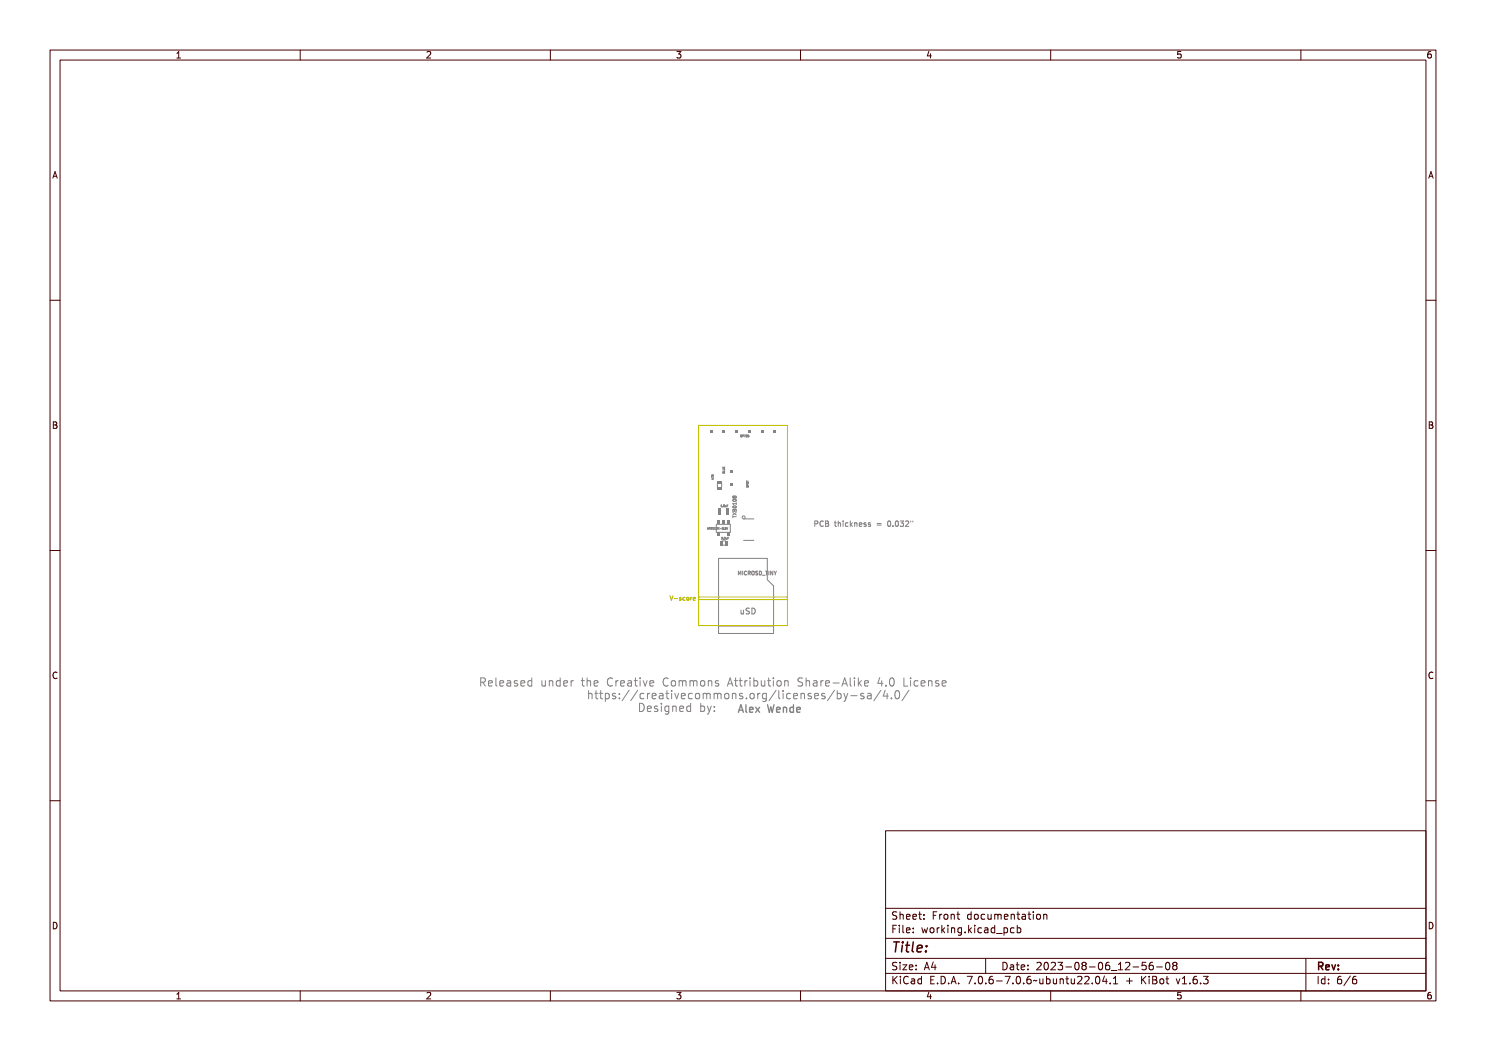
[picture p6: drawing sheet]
<svg xmlns="http://www.w3.org/2000/svg" width="297mm" height="210mm" viewBox="0 0 297 210" stroke-linecap="round" stroke-linejoin="round" font-family="sans-serif">
<defs><g id="words">
<text font-size="2.7" fill="#480000" x="178" y="190.3">Title:</text>
<g font-size="2.2" fill="#848484">
<text x="95.6" y="137.3">Released under the Creative Commons Attribution Share-Alike 4.0 License</text>
<text x="115.9" y="139.8">https://creativecommons.org/licenses/by-sa/4.0/</text>
<text x="127.3" y="142.4">Designed by:</text>
</g>
<text font-size="2" fill="#848484" x="147.3" y="142.5">Alex Wende</text>
<g font-size="2" fill="#480000">
<text x="178" y="183.7">Sheet: Front documentation</text>
<text x="178" y="186.5">File: working.kicad_pcb</text>
<text x="178" y="193.9">Size: A4</text>
<text x="178" y="196.6">KiCad E.D.A. 7.0.6-7.0.6~ubuntu22.04.1 + KiBot v1.6.3</text>
<text x="200" y="193.9">Date: 2023-08-06_12-56-08</text>
<text x="263" y="196.6">Id: 6/6</text>
<text x="263" y="193.9">Rev:</text>
</g>
<g font-size="1.7" fill="#480000">
<text x="35" y="11.7">1</text>
<text x="85" y="11.7">2</text>
<text x="135" y="11.7">3</text>
<text x="185" y="11.7">4</text>
<text x="235" y="11.7">5</text>
<text x="285" y="11.7">6</text>
<text x="10.5" y="35.7">A</text>
<text x="285.5" y="35.7">A</text>
<text x="10.5" y="85.6">B</text>
<text x="285.5" y="85.6">B</text>
<text x="10.5" y="135.7">C</text>
<text x="285.5" y="135.7">C</text>
<text x="10.5" y="185.6">D</text>
<text x="285.5" y="185.6">D</text>
<text x="35" y="199.7">1</text>
<text x="85" y="199.7">2</text>
<text x="135" y="199.7">3</text>
<text x="185" y="199.7">4</text>
<text x="235" y="199.7">5</text>
<text x="285" y="199.7">6</text>
</g>
<text font-size="1.6" fill="#848484" x="147.8" y="122.8">uSD</text>
<text font-size="1.4" fill="#848484" x="162.5" y="105.3">PCB thickness = 0.032&quot;</text>
<text font-size="1.2" fill="#c2c200" x="134.4" y="120">V-score</text>
<text font-size="1" fill="#848484" x="147.4" y="115">MICROSD_TINY</text>
<g font-size=".5" fill="#848484">
<text x="148.3" y="87.3">GP735</text>
<text x="144.1" y="101.3">1.0uF</text>
<text x="141.9" y="105.8">AP2112K-3.3V</text>
<text x="144.2" y="107.7">2.2uF</text>
</g>
</g></defs>
<g fill="none" stroke="#848484" stroke-width=".2">
<path d="M142.3 95v.1M142.3 95.1h.1M142.3 94.9v.1M142.3 95.1h.2M142.3 95.7h.4l-.2 .2zM142.3 95.4l.4 .1-.4-.1v.2zM142.3 95.1l.3 .1zM142.3 95.7l.2 .2zM142.4 95.7h.2M142.5 95.6v.2l-.3-.1M142.5 94.9h-.2M142.5 94.9h.1"/>
<path d="M142.6 94.9v.2M142.6 95.1h-.1M142.6 95.4l-.4-.2v.3M144.5 93.3v.2h.3v-.2M144.5 93.7h.3M144.5 94.3h.3l.1-.2v.2zM144.5 93.8h.3l.1 .2h-.4l.3-.1zM144.5 93.5l.1 .2 .1-.2 .1 .2 .1-.2v.2h-.4zM144.5 94.3v.2h.3v-.2l-.2 .1M144.5 94.3h.1M144.5 94.4h.3l.1 .2h-.4zM144.6 94.3v.1"/>
<path d="M144.6 94.5l.1 .1zM144.6 94.4h.1M144.6 93.3v.2M144.6 94.4v.1M144.7 94.4l.1 .2zM144.8 93.8l-.3 .1M144.8 93.7h.1M144.8 93.7v.1M144.8 93.8h.1M144.8 94v.2h-.3M146.5 99.8a.33 .33 0 0 1 .4-.1 .33 .33 0 0 1 .2 .4 .33 .33 0 0 1-.4 .1 .33 .33 0 0 1-.2-.3zM146.6 99.8l.3 .1a.19 .19 0 0 1 .3-.1 .19 .19 0 0 1 0 .3 .19 .19 0 0 1-.3 0 .19 .19 0 0 1-.3 0 .19 .19 0 0 1 0-.3z"/>
<path d="M146.8 99.3l-.2-.2-.1 .2 .1 .2 .2-.1M146.8 99.3l.1-.2 .3 .2-.2 .2-.2-.1M146.8 99.3v.1M148.1 86.9l-.1 .2 .1 .2M148.3 87l.2-.1-.2 .2 .2 .1v-.1v.2l-.2-.1zM148.6 86.9l.2 .1-.1 .3zM148.7 87l.1 .1zM148.9 86.9h.2l-.1 .4 .1-.3zM149.2 86.9l.2 .1v.3h-.2l.2-.1zM149.2 96.1v.2M149.2 96.2h.4M149.2 97.2l.3-.1 .1 .2h-.4z"/>
<path d="M149.2 96.4a.2 .2 0 0 1 .3 0 .2 .2 0 0 1 .1 .2h-.4zM149.2 96.8v.2h.4M149.3 96.8h-.1M149.3 96.8h.1M149.3 96.3l.3 .1-.3 .1zM149.3 96.9l.3 .2h-.3zM149.3 97.1v.1M149.3 96.4h.1M149.3 97.2h.3v.2h-.3zM149.3 96.6h.3v.2h-.3zM149.3 96.9l.2 .1zM149.4 97.3l.2 .1h-.3z"/>
<path d="M149.4 96.7l.2 .1h-.3zM149.4 96.8h.1M149.4 96.8v.2M149.5 86.9h.2l-.1 .1a.16 .16 0 0 1 .1 .2 .16 .16 0 0 1-.2 .1l.2-.1zM141.4 105.8l.1-.4 .1 .4M141.4 105.7h.2M141.7 105.6h.2M141.9 105.4h-.2v.4M142 105.4l.2 .4h-.3zM142.1 105.4l-.1 .2zM142.3 105.4l.2 .1-.2 .3zM142.3 105.4l.1 .2z"/>
<path d="M142.6 105.4a.16 .16 0 0 1 .2 .1 .16 .16 0 0 1-.2 .2l.2 .1h-.2l.1-.3zM142.9 105.4h.1l.1 .4h-.2zM143.2 105.4h.1l.1 .4h-.2zM143.5 105.4a.16 .16 0 0 1 .2 .1 .16 .16 0 0 1-.2 .2l.2 .1h-.2l.1-.3zM143.7 105.4l.1 .2 .2-.2-.1 .1 .1 .3-.2-.2-.1 .2zM144.1 105.6h.1zM144.1 100.9h.2v.4h-.2zM144.2 107.4a.16 .16 0 0 1 .3 .1 .16 .16 0 0 1-.2 .2h.2h-.3l.2-.2zM144.3 108.9h.7M144.3 108.1h.7M144.4 105.4h.2l-.1 .4-.2-.1h.2zM144.5 101.2h.1"/>
<path d="M144.6 107.7h.1M144.7 105.7h.1M144.8 100.9v.3zM144.8 107.4a.16 .16 0 0 1 .3 .1 .16 .16 0 0 1-.2 .2h.2h-.3l.2-.2zM145 105.4h.2l-.1 .4-.1-.1h.1zM145 101l.1 .2 .1-.2v.3l-.2-.1zM145.2 107.5l.1 .2 .1-.2v.2h-.2zM145.2 105.4l.2 .3 .1-.3-.1 .4zM145.3 100.9h.2h-.1l.1 .1-.1 .3zM145.5 107.4h.2h-.2l.2 .1-.2 .2zM146.5 103v.4M146.5 103.2h.7"/>
<path d="M146.5 102.4l.7 .5M146.5 101.2a.36 .36 0 0 1 .4-.1 .36 .36 0 0 1 .2 .3 .33 .33 0 0 1-.4 .1 .33 .33 0 0 1-.2-.3zM146.5 101.8l.3 .1 .3-.1 .1 .3h-.7zM146.6 103v.3h.6h-.6v.3zM146.6 102.5l.3 .2 .3-.2-.2 .2 .2 .3-.3-.2-.3 .2 .2-.3zM146.6 101h.6v-.1v.3v-.1h-.5l-.1 .2zM146.6 102l.3 .1a.19 .19 0 0 1 .2-.1 .19 .19 0 0 1 .1 .2v.2h-.6zM146.6 101.5h.6a.3 .3 0 0 1-.3 .4 .3 .3 0 0 1-.3-.4zM146.6 100.4h.6a.3 .3 0 0 1-.3 .3 .3 .3 0 0 1-.3-.3zM146.6 101.6a.25 .25 0 0 1 .3-.1 .25 .25 0 0 1 .2 .2h-.4zM146.6 100.5a.25 .25 0 0 1 .3-.1 .25 .25 0 0 1 .2 .2h-.4zM146.7 102.1h.1v.2h-.2z"/>
<path d="M146.8 101.9v.2M147 102.1h.1l.1 .2h-.3zM147.1 101.2h.1M147.2 102.4l-.7 .5M147.2 100.4v.4M147.2 100.6h-.7l.2 .2M147.4 114.2h.1l.2 .4 .1-.4h.1v.8l-.1-.7-.1 .4-.2-.4-.1 .7zM148.1 114.2h.4l-.2 .1v.6l.2 .1h-.4l.1-.1v-.6zM148.6 103.7h2.1M148.6 108h2.1M148.7 114.3l.3-.1 .1 .2a.26 .26 0 0 0-.4 .2 .26 .26 0 0 0 .4 .2v.1a.36 .36 0 0 1-.5-.1 .36 .36 0 0 1 .1-.5zM149.2 114.2h.2a.2 .2 0 0 1 .3 .2 .2 .2 0 0 1-.2 .2l.3 .4-.4-.3-.2 .3z"/>
<path d="M149.3 114.3l.2 .1v.2h-.2zM149.9 114.3a.33 .33 0 0 1 .4 .3 .33 .33 0 0 1-.4 .3zM150 114.3a.26 .26 0 0 1 .2 .3 .26 .26 0 0 1-.3 .2zM150.5 114.3h.3l-.3 .2a.28 .28 0 0 1 .4 .3 .28 .28 0 0 1-.5 .1v-.1l.4 .1-.1-.2a.23 .23 0 0 1-.2-.1 .23 .23 0 0 1 0-.3zM151 114.2a.38 .38 0 0 1 .5 .4 .38 .38 0 0 1-.5 .4zM151.1 114.3a.28 .28 0 0 1 .3 .3 .28 .28 0 0 1-.3 .3zM151.6 115.2h.6zM152.2 114.2h.5l-.2 .1v.7l-.1-.7zM152.9 114.2h.4l-.2 .1v.6l.2 .1h-.4l.1-.1v-.6zM153.4 114.2h.1l.3 .6 .1-.6v.8h-.1l-.3-.6-.1 .6zM154 114.2l.3 .4 .2-.4-.2 .4v.4zM154.7 114.1l.2 .4"/>
<path d="M154.9 114.5v.4M155.2 114.1l-.3 .4M162.6 104.3h.3a.34 .34 0 0 1 .4 .4 .34 .34 0 0 1-.5 .2v.4h-.2zM162.8 104.4h.1a.2 .2 0 0 1 .2 .2 .2 .2 0 0 1-.2 .2h-.1zM163.5 104.4l.4-.1 .2 .2a.37 .37 0 0 0-.5 .3 .37 .37 0 0 0 .5 .3v.2a.49 .49 0 0 1-.6-.1 .49 .49 0 0 1 0-.6zM164.3 104.3h.6l.1 .3-.2 .2a.29 .29 0 0 1 .2 .3 .29 .29 0 0 1-.4 .2h-.3zM164.5 104.8h.1a.2 .2 0 0 1 .3 .2 .2 .2 0 0 1-.3 .2h-.1zM164.5 104.4h.1a.16 .16 0 0 1 .2 .1 .16 .16 0 0 1-.2 .2h-.1zM166.2 104.3h.2v.2h.3l-.3 .1v.5l.3 .2-.5-.1v-.6h-.2l.2-.1zM166.9 104.2h.2v.5a.26 .26 0 0 1 .3-.2 .26 .26 0 0 1 .1 .3v.5h-.1v-.6l-.2-.1-.1 .7h-.2zM167.8 104.5h.4v.7l.2 .1h-.6l.2-.1v-.6zM168 104.2h.2v.2h-.2z"/>
<path d="M168.8 104.6l.3-.1 .2 .2a.28 .28 0 0 0-.4 0 .28 .28 0 0 0 0 .4 .28 .28 0 0 0 .4 0v.2a.42 .42 0 0 1-.6-.1 .42 .42 0 0 1 .1-.6zM169.6 104.2h.1v.7l.5-.4-.3 .3 .3 .5h-.1l-.3-.4-.1 .4h-.1zM170.4 104.5l.1 .2a.26 .26 0 0 1 .3-.2 .26 .26 0 0 1 .2 .3v.5h-.1v-.6l-.3-.1-.1 .7h-.1zM171.3 104.6l.4-.1 .2 .4-.6 .1a.3 .3 0 0 0 .2 .2 .3 .3 0 0 0 .4 0 .39 .39 0 0 1-.6 0 .39 .39 0 0 1 0-.6zM171.4 104.7l.3-.1 .1 .3h-.5zM172.2 104.6h.5v.1l-.3-.1-.1 .2a.32 .32 0 0 1 .4 .4 .32 .32 0 0 1-.6 .1l.1-.1a.19 .19 0 0 0 .2 0 .19 .19 0 0 0 .1-.2h-.1a.23 .23 0 0 1-.2-.1 .23 .23 0 0 1 0-.3zM173.1 104.6h.4v.1l-.3-.1-.1 .2a.32 .32 0 0 1 .5 .4 .32 .32 0 0 1-.6 .1l.1-.1a.19 .19 0 0 0 .2 0 .19 .19 0 0 0 .1-.2h-.1a.23 .23 0 0 1-.3-.1 .23 .23 0 0 1 .1-.3zM174.6 105h.8v.1h-.8zM174.6 104.7h.8v.1h-.8zM176.5 104.4l.1-.1a.51 .51 0 0 1 .5 .5 .51 .51 0 0 1-.5 .5l-.2-.3zM176.7 104.4a.43 .43 0 0 1 .2 .4 .43 .43 0 0 1-.2 .4l-.1-.4zM177.5 105.1h.2v.2h-.2z"/>
<path d="M178.2 104.4l.1-.1a.51 .51 0 0 1 .5 .5 .51 .51 0 0 1-.5 .5l-.1-.3zM178.4 104.4a.43 .43 0 0 1 .3 .4 .43 .43 0 0 1-.3 .4l-.1-.4zM179 104.3h.1a.3 .3 0 0 1 .5 0 .3 .3 0 0 1-.1 .5 .33 .33 0 0 1 0 .5 .33 .33 0 0 1-.5-.1h.1a.24 .24 0 0 0 .3 .1 .24 .24 0 0 0 .1-.4 .24 .24 0 0 0-.3-.1l.1-.1a.2 .2 0 0 0 .2-.3 .2 .2 0 0 0-.4 0zM179.9 104.3a.38 .38 0 0 1 .6 .1 .38 .38 0 0 1-.2 .6l-.3 .2h.5v.1h-.6l.3-.5a.26 .26 0 0 0 .1-.4 .26 .26 0 0 0-.4 .1zM180.9 104.3h.1v.4h-.1zM181.1 104.3h.2v.4h-.2zM182 104.1v.2M182.4 104.1v.2M95.7 135.7a.8 .8 0 0 1 1 .3v.3l-.3 .2 .5 .8h-.2l-.3-.5-.2-.2h-.2v.7h-.3zM96 135.9h.2a.28 .28 0 0 1 .3 .3 .28 .28 0 0 1-.3 .3h-.2zM97.2 136.2a.53 .53 0 0 1 .6-.1 .53 .53 0 0 1 .3 .6h-.9a.46 .46 0 0 0 .3 .5 .46 .46 0 0 0 .5-.2v.2a.66 .66 0 0 1-.8-.1 .66 .66 0 0 1 0-.9zM97.4 136.3h.3l.2 .3h-.7z"/>
<path d="M98.4 135.6h.5v1.4l.4 .1v.2l-.5-.1-.1-1.4h-.3zM99.8 136.2a.53 .53 0 0 1 .7-.1 .53 .53 0 0 1 .2 .6h-.8a.46 .46 0 0 0 .3 .5 .46 .46 0 0 0 .5-.2v.2a.66 .66 0 0 1-.9-.1 .66 .66 0 0 1 0-.9zM100 136.3h.3l.2 .3h-.6zM101.1 136.2l.2-.1a.49 .49 0 0 1 .7 .5v.7h-.2v-.2a.42 .42 0 0 1-.6 .2 .42 .42 0 0 1-.2-.5 .42 .42 0 0 1 .5-.3h.3a.38 .38 0 0 0-.3-.3 .38 .38 0 0 0-.4 .2zM101.3 136.8l.5-.1a.34 .34 0 0 1-.2 .4 .34 .34 0 0 1-.4-.1zM102.5 136.2l.5-.1h.2l-.1 .2a.27 .27 0 0 0-.3-.1 .27 .27 0 0 0-.2 .3 .41 .41 0 0 1 .6 .3 .41 .41 0 0 1-.4 .5h-.4v-.2a.33 .33 0 0 0 .4 .1 .33 .33 0 0 0 .2-.3 .46 .46 0 0 1-.5-.2 .46 .46 0 0 1 0-.5zM103.7 136.2a.53 .53 0 0 1 .7-.1 .53 .53 0 0 1 .3 .6h-.9a.46 .46 0 0 0 .3 .5 .46 .46 0 0 0 .5-.2v.2a.66 .66 0 0 1-.9-.1 .66 .66 0 0 1 0-.9zM103.9 136.3h.4l.2 .3h-.7zM105 136.2l.4-.1 .3 .2v-.7h.2v1.7h-.2v-.1a.5 .5 0 0 1-.7 0 .5 .5 0 0 1-.1-.7zM105.2 136.4l.1-.1a.43 .43 0 0 1 .4 .4 .43 .43 0 0 1-.4 .4l-.2-.2zM107.6 136.1h.2v.9l.2 .2 .3-.3v-.8h.2v1.2h-.2v-.2a.38 .38 0 0 1-.5 .2 .38 .38 0 0 1-.2-.5zM108.9 136.1h.2v.2a.39 .39 0 0 1 .5-.2 .39 .39 0 0 1 .2 .5v.7h-.2v-1h-.4l-.1 1h-.2z"/>
<path d="M110.3 136.2l.3-.1 .3 .2v-.7h.2v1.7h-.2v-.1a.5 .5 0 0 1-.6 0 .5 .5 0 0 1-.1-.7zM110.4 136.4l.1-.1a.43 .43 0 0 1 .4 .4 .43 .43 0 0 1-.4 .4l-.1-.2zM111.6 136.2a.53 .53 0 0 1 .7-.1 .53 .53 0 0 1 .2 .6h-.8a.46 .46 0 0 0 .3 .5 .46 .46 0 0 0 .5-.2v.2a.66 .66 0 0 1-.9-.1 .66 .66 0 0 1 0-.9zM111.8 136.3h.4l.1 .3h-.6zM113 136.1h.2v.2a.33 .33 0 0 1 .4-.2 .33 .33 0 0 1 .3 .3 .39 .39 0 0 0-.5-.1 .39 .39 0 0 0-.2 .4v.6h-.2zM115.7 135.8h.2v.3h.5v.2h-.5l.1 .8h.4v.2h-.3a.33 .33 0 0 1-.4-.4v-.6h-.3v-.2h.3zM116.1 138.2h.2v.6a.39 .39 0 0 1 .5-.2 .39 .39 0 0 1 .2 .5v.7h-.2v-.9h-.4l-.1 .9h-.2zM116.8 135.6h.2v.7a.39 .39 0 0 1 .5-.2 .39 .39 0 0 1 .2 .5v.7h-.2v-1h-.4l-.1 1h-.2zM117.7 138.3h.2v.3h.4v.2h-.4v.8l.4 .1v.1h-.2a.33 .33 0 0 1-.4-.4v-.6h-.3v-.2h.3zM118.2 136.2a.53 .53 0 0 1 .6-.1 .53 .53 0 0 1 .3 .6h-.9a.46 .46 0 0 0 .3 .5 .46 .46 0 0 0 .5-.2v.2a.66 .66 0 0 1-.8-.1 .66 .66 0 0 1 0-.9zM118.4 136.3h.3l.2 .3h-.7zM119 138.3h.2v.3h.4v.2h-.4v.8l.4 .1v.1h-.2a.33 .33 0 0 1-.4-.4v-.6h-.3v-.2h.3z"/>
<path d="M120.1 138.6h.2v.2a.5 .5 0 0 1 .6 0 .5 .5 0 0 1 .1 .6 .42 .42 0 0 1-.3 .5 .42 .42 0 0 1-.4-.2v.6h-.2zM120.4 138.8a.43 .43 0 0 1 .4 .4 .43 .43 0 0 1-.4 .5l-.1-.5zM120.8 135.9a.44 .44 0 0 1 .5-.2 .44 .44 0 0 1 .4 .3 .47 .47 0 0 0-.6-.1 .47 .47 0 0 0-.2 .6 .47 .47 0 0 0 .2 .6 .47 .47 0 0 0 .6-.1 .47 .47 0 0 1-.5 .4 .47 .47 0 0 1-.4-.4l-.1-.7zM121.5 138.7l.5-.1 .2 .1-.1 .1a.27 .27 0 0 0-.3 0 .27 .27 0 0 0-.2 .3 .41 .41 0 0 1 .6 .3 .41 .41 0 0 1-.4 .5l-.4-.1v-.2a.33 .33 0 0 0 .4 .1 .33 .33 0 0 0 .2-.3 .46 .46 0 0 1-.5-.2 .46 .46 0 0 1 0-.5zM122.2 136.1h.2v.2a.33 .33 0 0 1 .4-.2 .33 .33 0 0 1 .3 .3 .39 .39 0 0 0-.5-.1 .39 .39 0 0 0-.2 .4v.6h-.2zM123 138.7h.3v.3h-.3zM123 139.5h.3v.3h-.3zM123.4 136.2a.53 .53 0 0 1 .7-.1 .53 .53 0 0 1 .2 .6h-.8a.46 .46 0 0 0 .3 .5 .46 .46 0 0 0 .5-.2v.2a.66 .66 0 0 1-.9-.1 .66 .66 0 0 1 0-.9zM123.6 136.3h.4l.1 .3h-.6zM124.7 136.2l.2-.1a.49 .49 0 0 1 .7 .5v.7h-.2v-.2a.42 .42 0 0 1-.5 .2 .42 .42 0 0 1-.3-.5 .42 .42 0 0 1 .5-.3h.3a.38 .38 0 0 0-.3-.3 .38 .38 0 0 0-.4 .2zM124.7 138.2h.2l-.8 1.8h-.2zM124.9 136.8l.5-.1a.34 .34 0 0 1-.1 .4 .34 .34 0 0 1-.5-.1z"/>
<path d="M126 138.2h.3l-.9 1.8h-.2zM126.2 135.8h.2v.3h.5v.2h-.5v.7l.5 .1v.2h-.3a.33 .33 0 0 1-.4-.4v-.6h-.3v-.2h.3zM126.8 138.8a.42 .42 0 0 1 .4-.2 .42 .42 0 0 1 .3 .3 .43 .43 0 0 0-.6 0 .43 .43 0 0 0 0 .6 .43 .43 0 0 0 .6 .1 .44 .44 0 0 1-.4 .3 .44 .44 0 0 1-.4-.3l-.1-.5zM127.4 136.1h.5v1h.4v.2h-1v-.2h.4v-.8h-.3zM127.7 135.6h.2v.3h-.2zM128.1 138.6h.2v.3a.33 .33 0 0 1 .3-.3 .33 .33 0 0 1 .4 .3 .39 .39 0 0 0-.5-.1 .39 .39 0 0 0-.2 .4v.6h-.2zM128.5 136.1h.2l.4 1 .3-1h.2l-.4 1.2h-.3zM129.3 138.8a.53 .53 0 0 1 .7-.1 .53 .53 0 0 1 .2 .6h-.8a.46 .46 0 0 0 .3 .4 .46 .46 0 0 0 .5-.1v.2a.66 .66 0 0 1-.9-.1 .66 .66 0 0 1 0-.9zM129.5 138.9l.4-.1 .1 .3h-.6zM130 136.2a.53 .53 0 0 1 .7-.1 .53 .53 0 0 1 .2 .6h-.8a.46 .46 0 0 0 .3 .5 .46 .46 0 0 0 .5-.2v.2a.66 .66 0 0 1-.9-.1 .66 .66 0 0 1 0-.9zM130.2 136.3h.3l.2 .3h-.6zM130.6 138.7l.2-.1a.49 .49 0 0 1 .7 .6v.6h-.2v-.1a.42 .42 0 0 1-.6 .2 .42 .42 0 0 1-.2-.5 .42 .42 0 0 1 .5-.3h.3a.38 .38 0 0 0-.3-.4 .38 .38 0 0 0-.4 .2z"/>
<path d="M130.8 139.3l.5-.1a.34 .34 0 0 1-.2 .5 .34 .34 0 0 1-.4-.1zM132.1 138.3h.2v.3h.5v.2h-.5v.8l.5 .1v.1h-.3a.33 .33 0 0 1-.4-.4v-.6h-.3v-.2h.3zM132.7 135.9a.44 .44 0 0 1 .4-.2 .44 .44 0 0 1 .4 .3 .47 .47 0 0 0-.6-.1 .47 .47 0 0 0-.2 .6 .47 .47 0 0 0 .2 .6 .47 .47 0 0 0 .6-.1 .47 .47 0 0 1-.5 .4 .47 .47 0 0 1-.4-.4l-.1-.7zM133.3 138.6h.5v1.1h.3v.1h-.9v-.1h.4v-.9h-.3zM133.6 138.2h.2v.2h-.2zM133.9 136.2a.57 .57 0 0 1 .9 .5 .57 .57 0 0 1-.9 .5l-.1-.5zM134.1 136.4l.1-.1a.43 .43 0 0 1 .4 .4 .43 .43 0 0 1-.4 .4l-.2-.2zM134.4 138.6h.2l.3 1 .4-1h.2l-.4 1.2h-.3zM135.1 136.1l.2 .1 .2-.1 .2 .1 .3-.1 .2 1.2h-.2v-.9l-.1-.2-.2 .2v.9h-.2v-.9l-.1-.2-.1 .2v.9h-.2zM135.9 138.8a.53 .53 0 0 1 .6-.1 .53 .53 0 0 1 .3 .6h-.9a.46 .46 0 0 0 .3 .4 .46 .46 0 0 0 .5-.1v.2a.66 .66 0 0 1-.8-.1 .66 .66 0 0 1 0-.9zM136.1 138.9l.3-.1 .2 .3h-.7zM136.4 136.1l.2 .1 .3-.1 .1 .1 .4-.1 .1 1.2h-.2v-.9l-.1-.2-.2 .2v.9h-.1l-.1-.9-.1-.2-.1 .2v.9h-.2z"/>
<path d="M137.3 138.8a.42 .42 0 0 1 .4-.2 .42 .42 0 0 1 .3 .3 .43 .43 0 0 0-.6 0 .43 .43 0 0 0 0 .6 .43 .43 0 0 0 .6 .1 .44 .44 0 0 1-.4 .3 .44 .44 0 0 1-.4-.3l-.1-.5zM137.9 136.2a.57 .57 0 0 1 .9 .5 .57 .57 0 0 1-.9 .5l-.2-.5zM138 136.4l.1-.1a.43 .43 0 0 1 .5 .4 .43 .43 0 0 1-.5 .4l-.1-.2zM138.5 138.8a.57 .57 0 0 1 .9 .4 .57 .57 0 0 1-.9 .5l-.1-.5zM138.7 138.9v-.1a.43 .43 0 0 1 .5 .4 .43 .43 0 0 1-.5 .5l-.1-.3zM139.1 136.1h.2v.2a.39 .39 0 0 1 .5-.2 .39 .39 0 0 1 .2 .5v.7h-.2v-1h-.4l-.1 1h-.2zM139.7 138.6l.1 .1 .3-.1 .2 .2 .3-.2 .1 1.2h-.1v-.8l-.2-.2-.1 .2v.8h-.2v-.8l-.1-.2-.2 .2v.8h-.1zM140.6 136.2l.5-.1h.2l-.1 .2a.27 .27 0 0 0-.4-.1 .27 .27 0 0 0-.1 .3 .41 .41 0 0 1 .6 .3 .41 .41 0 0 1-.5 .5h-.4v-.2a.33 .33 0 0 0 .4 .1 .33 .33 0 0 0 .3-.3 .46 .46 0 0 1-.5-.2 .46 .46 0 0 1 0-.5zM141 138.6l.1 .1 .3-.1 .2 .2 .3-.2 .2 1.2h-.2v-.8l-.2-.2-.1 .2v.8h-.2v-.8l-.1-.2-.2 .2v.8h-.1zM142.4 138.8a.57 .57 0 0 1 .9 .4 .57 .57 0 0 1-.9 .5l-.1-.5zM142.6 138.9l.1-.1a.43 .43 0 0 1 .4 .4 .43 .43 0 0 1-.4 .5l-.2-.3zM143.4 135.7h.2l.5 1.6h-.2l-.1-.4h-.6l-.1 .4h-.2z"/>
<path d="M143.5 135.9l.2 .8h-.4zM143.7 138.6h.2v.2a.39 .39 0 0 1 .5-.2 .39 .39 0 0 1 .2 .5v.7h-.2l-.1-.9h-.4v.9h-.2zM144.6 135.8h.2v.3h.5v.2h-.5v.7l.5 .1v.2h-.3a.33 .33 0 0 1-.4-.4v-.6h-.3v-.2h.3zM145.1 138.7l.6-.1 .1 .1-.1 .1a.27 .27 0 0 0-.3 0 .27 .27 0 0 0-.1 .3 .41 .41 0 0 1 .5 .3 .41 .41 0 0 1-.4 .5l-.4-.1v-.2a.33 .33 0 0 0 .4 .1 .33 .33 0 0 0 .2-.3 .46 .46 0 0 1-.4-.2 .46 .46 0 0 1-.1-.5zM145.9 135.8h.2v.3h.5v.2h-.5v.7l.5 .1v.2h-.3a.33 .33 0 0 1-.4-.4v-.6h-.3v-.2h.3zM146.6 139.5h.3v.3h-.3zM147.2 136.1h.2v.2a.33 .33 0 0 1 .3-.2 .33 .33 0 0 1 .3 .3 .39 .39 0 0 0-.4-.1 .39 .39 0 0 0-.2 .4v.6h-.2zM147.7 138.8a.57 .57 0 0 1 .9 .4 .57 .57 0 0 1-.9 .5l-.1-.5zM147.8 138.9l.1-.1a.43 .43 0 0 1 .5 .4 .43 .43 0 0 1-.5 .5l-.1-.3zM147.9 122h.1l.1 .6 .1 .1 .2-.1v-.6h.2v.8l-.2-.1a.28 .28 0 0 1-.3 .1 .28 .28 0 0 1-.2-.3zM148.4 136.1h.5v1h.4v.2h-1v-.2h.4v-.8h-.3zM148.7 135.6h.2v.3h-.2z"/>
<path d="M148.9 121.8l.3-.1h.3l-.1 .1a.23 .23 0 0 0-.4 .1 .23 .23 0 0 0 .2 .3 .36 .36 0 0 1 .2 .6 .36 .36 0 0 1-.6-.2 .27 .27 0 0 0 .4 .1 .27 .27 0 0 0 .1-.3 .37 .37 0 0 1-.4-.2 .37 .37 0 0 1 0-.4zM149.1 138.6h.2v.3a.33 .33 0 0 1 .3-.3 .33 .33 0 0 1 .4 .3 .39 .39 0 0 0-.5-.1 .39 .39 0 0 0-.2 .4v.6h-.2zM149.6 135.6h.2v.7a.58 .58 0 0 1 .9 .3 .58 .58 0 0 1-.7 .7l-.2-.1v.1h-.2zM149.7 121.7a.59 .59 0 0 1 .8 .6 .59 .59 0 0 1-.8 .5zM149.9 136.4l.1-.1a.43 .43 0 0 1 .4 .4 .43 .43 0 0 1-.4 .4l-.2-.2zM149.9 121.8a.44 .44 0 0 1 .4 .5 .44 .44 0 0 1-.4 .4zM150.3 138.8l.3-.2 .4 .2v-.2h.1v1.2a.54 .54 0 0 1-.2 .5 .54 .54 0 0 1-.6-.1v-.1a.4 .4 0 0 0 .5 0 .4 .4 0 0 0 .2-.4 .49 .49 0 0 1-.7 0 .49 .49 0 0 1-.1-.6zM150.5 138.9v-.1a.42 .42 0 0 1 .5 .4 .42 .42 0 0 1-.5 .5l-.1-.3zM150.9 136.1h.2v.9l.3 .2 .2-.3v-.8h.2v1.2h-.2v-.2a.38 .38 0 0 1-.4 .2 .38 .38 0 0 1-.3-.5zM152.3 138.2h.2l-.8 1.8h-.2zM152.5 135.8h.2v.3h.4v.2h-.4v.7l.4 .1v.2h-.2a.33 .33 0 0 1-.4-.4v-.6h-.3v-.2h.3zM152.8 138.2h.5l.1 1.3 .4 .2v.1l-.6-.1-.1-1.4h-.3z"/>
<path d="M153.6 136.1h.5v1h.4v.2h-1v-.2h.4v-.8h-.3zM153.9 135.6h.2v.3h-.2zM154.3 138.6h.5v1.1h.3v.1h-.9v-.1h.4v-.9h-.3zM154.6 138.2h.2v.2h-.2zM154.9 136.2a.57 .57 0 0 1 .9 .5 .57 .57 0 0 1-.9 .5l-.1-.5zM155.1 136.4l.1-.1a.43 .43 0 0 1 .4 .4 .43 .43 0 0 1-.4 .4l-.2-.2zM155.7 138.8a.42 .42 0 0 1 .4-.2 .42 .42 0 0 1 .3 .3 .43 .43 0 0 0-.6 0 .43 .43 0 0 0 0 .6 .43 .43 0 0 0 .6 .1 .44 .44 0 0 1-.4 .3 .44 .44 0 0 1-.4-.3l-.1-.5zM156.2 136.1h.2v.2a.39 .39 0 0 1 .5-.2 .39 .39 0 0 1 .2 .5v.7h-.2l-.1-1h-.4v1h-.2zM156.9 138.8a.53 .53 0 0 1 .6-.1 .53 .53 0 0 1 .3 .6h-.9a.46 .46 0 0 0 .3 .4 .46 .46 0 0 0 .5-.1v.2a.66 .66 0 0 1-.8-.1 .66 .66 0 0 1 0-.9zM157.1 138.9l.3-.1 .2 .3h-.7zM158.1 138.6h.2v.2a.39 .39 0 0 1 .5-.2 .39 .39 0 0 1 .2 .5v.7h-.2v-.9h-.4l-.1 .9h-.2zM158.9 135.8l.6-.1 .2 .1v.2a.34 .34 0 0 0-.5-.2 .34 .34 0 0 0-.1 .5 .54 .54 0 0 1 .6 .7 .54 .54 0 0 1-.8 .3l-.1-.3a.37 .37 0 0 0 .5 .2 .37 .37 0 0 0 .1-.6 .51 .51 0 0 1-.6-.2 .51 .51 0 0 1 .1-.6z"/>
<path d="M159.6 138.7l.5-.1 .2 .1-.1 .1a.27 .27 0 0 0-.4 0 .27 .27 0 0 0-.1 .3 .41 .41 0 0 1 .6 .3 .41 .41 0 0 1-.5 .5l-.3-.1v-.2a.33 .33 0 0 0 .3 .1 .33 .33 0 0 0 .3-.3 .46 .46 0 0 1-.5-.2 .46 .46 0 0 1 0-.5zM160.1 135.6h.2v.7a.39 .39 0 0 1 .5-.2 .39 .39 0 0 1 .2 .5v.7h-.2v-1h-.4l-.1 1h-.2zM160.8 138.8a.53 .53 0 0 1 .7-.1 .53 .53 0 0 1 .2 .6h-.8a.46 .46 0 0 0 .3 .4 .46 .46 0 0 0 .5-.1v.2a.66 .66 0 0 1-.9-.1 .66 .66 0 0 1 0-.9zM161 138.9l.4-.1 .1 .3h-.6zM161.4 136.2l.3-.1a.49 .49 0 0 1 .6 .5v.7h-.2v-.2a.42 .42 0 0 1-.5 .2 .42 .42 0 0 1-.2-.5 .42 .42 0 0 1 .5-.3h.2a.38 .38 0 0 0-.2-.3 .38 .38 0 0 0-.5 .2zM161.6 136.8l.5-.1a.34 .34 0 0 1-.1 .4 .34 .34 0 0 1-.4-.1zM162.2 138.7l.5-.1 .2 .1-.1 .1a.27 .27 0 0 0-.3 0 .27 .27 0 0 0-.2 .3 .41 .41 0 0 1 .6 .3 .41 .41 0 0 1-.4 .5l-.4-.1v-.2a.33 .33 0 0 0 .4 .1 .33 .33 0 0 0 .2-.3 .46 .46 0 0 1-.5-.2 .46 .46 0 0 1 0-.5zM162.9 136.1h.2v.2a.33 .33 0 0 1 .3-.2 .33 .33 0 0 1 .4 .3 .39 .39 0 0 0-.5-.1 .39 .39 0 0 0-.2 .4v.6h-.2zM164.1 138.2h.2l-.8 1.8h-.2zM164.1 136.2a.53 .53 0 0 1 .7-.1 .53 .53 0 0 1 .2 .6h-.8a.46 .46 0 0 0 .3 .5 .46 .46 0 0 0 .5-.2v.2a.66 .66 0 0 1-.9-.1 .66 .66 0 0 1 0-.9zM164.3 136.3h.4l.1 .3h-.6zM164.7 138.2h.2v.6a.58 .58 0 0 1 .8 .4 .58 .58 0 0 1-.6 .7l-.2-.2v.1h-.2z"/>
<path d="M164.9 138.9l.1-.1a.43 .43 0 0 1 .5 .4 .43 .43 0 0 1-.5 .5l-.1-.3zM165.5 136.6h.6v.2h-.6zM165.9 138.6h.2l.4 1 .3-1h.2l-.3 .9a.74 .74 0 0 1-.7 .8l.4-.5zM167 135.7h.3l.4 1.6h-.2l-.1-.4h-.6l-.1 .4h-.2zM167.1 135.9l.3 .8h-.5zM167.5 139.2h.5v.1h-.5zM168 135.6h.5v1.4l.4 .1v.2l-.5-.1-.1-1.4h-.3zM168.8 138.7l.5-.1 .1 .1v.1a.27 .27 0 0 0-.4 0 .27 .27 0 0 0-.1 .3 .41 .41 0 0 1 .6 .3 .41 .41 0 0 1-.5 .5l-.4-.1v-.2a.33 .33 0 0 0 .4 .1 .33 .33 0 0 0 .2-.3 .46 .46 0 0 1-.4-.2 .46 .46 0 0 1 0-.5zM169.4 136.1h.5v1h.4v.2h-1v-.2h.4v-.8h-.3zM169.7 135.6h.2v.3h-.2zM170 138.7l.2-.1a.49 .49 0 0 1 .7 .6v.6h-.2v-.1a.42 .42 0 0 1-.6 .2 .42 .42 0 0 1-.2-.5 .42 .42 0 0 1 .5-.3h.3a.38 .38 0 0 0-.3-.4 .38 .38 0 0 0-.4 .2zM170.1 139.3l.6-.1a.34 .34 0 0 1-.2 .5 .34 .34 0 0 1-.4-.1z"/>
<path d="M170.7 135.6h.2v1l.5-.5h.2l-.5 .5 .6 .7h-.3l-.4-.6-.1 .1v.5h-.2zM172 138.2h.2l-.8 1.8h-.3zM172 136.2a.53 .53 0 0 1 .7-.1 .53 .53 0 0 1 .2 .6h-.8a.46 .46 0 0 0 .3 .5 .46 .46 0 0 0 .5-.2v.2a.66 .66 0 0 1-.9-.1 .66 .66 0 0 1 0-.9zM172.2 136.3h.3l.2 .3h-.6zM173.1 138.2h.2v1.1h.3v.2h-.3v.3h-.2v-.3h-.6zM173.1 138.4v.9h-.5zM174.2 139.5h.3v.3h-.3zM175.1 135.7h.2v1h.2v.2h-.2v.4h-.2v-.4h-.6zM175.1 135.9v.8h-.5zM175.3 138.3a.57 .57 0 0 1 .7 .1 .57 .57 0 0 1 .1 .6 .57 .57 0 0 1-.5 .9 .57 .57 0 0 1-.5-.9zM175.5 138.4a.63 .63 0 0 1 .4 1l-.1 .3a.62 .62 0 0 1-.4-1zM176.2 137h.2v.3h-.2z"/>
<path d="M177.2 138.2h.2l-.8 1.8h-.2zM177.3 135.8a.57 .57 0 0 1 .7 0 .57 .57 0 0 1 .1 .7 .57 .57 0 0 1-.5 .8 .57 .57 0 0 1-.5-.8zM177.5 135.9a.63 .63 0 0 1 .4 1l-.1 .2a.62 .62 0 0 1-.4-1zM178.2 139.5v.1M179.1 138.1a1.09 1.09 0 0 0 .2 1.5 .89 .89 0 0 0 .6-.7 .89 .89 0 0 0-.3-.8M179.8 135.7h.2v1.4h.8v.2h-1zM181.2 136.1h.5v1h.4v.2h-1v-.2h.4v-.8h-.3zM181.5 135.6h.2v.3h-.2zM181.7 137.9l-1.4 2.1M182.6 136.2a.42 .42 0 0 1 .4-.1 .42 .42 0 0 1 .3 .3 .43 .43 0 0 0-.5 0 .43 .43 0 0 0 0 .6 .43 .43 0 0 0 .5 0 .44 .44 0 0 1-.4 .4 .44 .44 0 0 1-.4-.4l-.1-.5zM183.8 136.2a.53 .53 0 0 1 .7-.1 .53 .53 0 0 1 .2 .6h-.8a.46 .46 0 0 0 .3 .5 .46 .46 0 0 0 .5-.2v.2a.66 .66 0 0 1-.9-.1 .66 .66 0 0 1 0-.9zM184 136.3h.3l.2 .3h-.6z"/>
<path d="M185.1 136.1h.1v.2a.39 .39 0 0 1 .5-.2 .39 .39 0 0 1 .3 .5v.7h-.2l-.1-1h-.4l-.1 1h-.1zM186.5 136.2l.5-.1h.2l-.1 .2a.27 .27 0 0 0-.3-.1 .27 .27 0 0 0-.2 .3 .41 .41 0 0 1 .6 .3 .41 .41 0 0 1-.4 .5h-.4v-.2a.33 .33 0 0 0 .4 .1 .33 .33 0 0 0 .2-.3 .46 .46 0 0 1-.5-.2 .46 .46 0 0 1 0-.5zM187.7 136.2a.53 .53 0 0 1 .7-.1 .53 .53 0 0 1 .3 .6h-.9a.46 .46 0 0 0 .3 .5 .46 .46 0 0 0 .5-.2v.2a.66 .66 0 0 1-.9-.1 .66 .66 0 0 1 0-.9zM187.9 136.3h.4l.2 .3h-.7zM127.5 140.8a.82 .82 0 0 1 1 .8 .82 .82 0 0 1-1 .8zM127.7 141a.62 .62 0 0 1 .6 .6 .62 .62 0 0 1-.6 .6zM128.9 141.3a.53 .53 0 0 1 .7-.1 .53 .53 0 0 1 .2 .6h-.8a.46 .46 0 0 0 .3 .5 .46 .46 0 0 0 .5-.2v.2a.66 .66 0 0 1-.9-.1 .66 .66 0 0 1 0-.9zM129.1 141.4l.4-.1 .1 .4h-.6zM130.3 141.3l.5-.1h.2l-.1 .2a.27 .27 0 0 0-.3-.1 .27 .27 0 0 0-.2 .3 .41 .41 0 0 1 .6 .3 .41 .41 0 0 1-.4 .5l-.4-.1v-.2a.33 .33 0 0 0 .4 .2 .33 .33 0 0 0 .2-.4 .46 .46 0 0 1-.5-.2 .46 .46 0 0 1 0-.4zM131.6 141.2h.5v1h.3v.2h-.9v-.2h.4v-.9h-.3zM131.9 140.7h.2v.3h-.2zM132.8 141.3l.4-.1 .3 .1v-.1h.2v1.1a.54 .54 0 0 1-.3 .5 .54 .54 0 0 1-.5 0v-.2a.4 .4 0 0 0 .4 0 .4 .4 0 0 0 .2-.4 .49 .49 0 0 1-.7 .1 .49 .49 0 0 1-.1-.7z"/>
<path d="M133 141.4h.1a.42 .42 0 0 1 .4 .4 .42 .42 0 0 1-.4 .4l-.2-.2zM134.1 141.2h.2v.2a.39 .39 0 0 1 .5-.2 .39 .39 0 0 1 .2 .4v.8h-.2v-.9l-.2-.2-.3 .2v.9h-.2zM135.5 141.3a.53 .53 0 0 1 .7-.1 .53 .53 0 0 1 .2 .6h-.8a.46 .46 0 0 0 .3 .5 .46 .46 0 0 0 .5-.2v.2a.66 .66 0 0 1-.9-.1 .66 .66 0 0 1 0-.9zM135.7 141.4l.3-.1 .2 .4h-.6zM136.8 141.3l.3-.1 .3 .1v-.6h.2v1.7h-.2v-.2a.5 .5 0 0 1-.6 .1 .5 .5 0 0 1-.1-.7zM136.9 141.4h.1a.43 .43 0 0 1 .4 .4 .43 .43 0 0 1-.4 .4l-.1-.2zM139.4 140.7h.2v.6a.58 .58 0 0 1 .8 .4 .58 .58 0 0 1-.6 .7l-.2-.2v.2h-.2zM139.6 141.4h.1a.43 .43 0 0 1 .4 .4 .43 .43 0 0 1-.4 .4l-.1-.2zM140.6 141.2h.2l.3 .9 .4-.9h.2l-.3 .8a.74 .74 0 0 1-.7 .8l.3-.4zM142.3 141.2h.3v.4h-.3zM142.3 142.1h.3v.3h-.3z"/>
<circle cx="142.5" cy="95.2" r=".17"/>
<circle cx="142.5" cy="95.2" r=".03"/>
<circle cx="146.7" cy="100" r=".11"/>
<circle cx="147.1" cy="100" r=".13"/>
<circle cx="144.8" cy="101" r=".17"/>
<circle cx="144.8" cy="101.1" r=".03"/>
<circle cx="146.9" cy="101.6" r=".06"/>
<circle cx="146.9" cy="100.5" r=".06"/>
<circle cx="148.6" cy="103.4" r=".3"/>
<circle cx="176.8" cy="104.8" r=".09"/>
<circle cx="178.5" cy="104.8" r=".09"/>
<circle cx="175.6" cy="139" r=".14"/>
<circle cx="177.6" cy="136.5" r=".14"/>
</g>
<g fill="none" stroke="#848484" stroke-width=".27">
<path d="M147.7 141.1h.3l.4 1.4h-.2l-.1-.4h-.5l-.1 .4h-.2zM147.9 141.2l.2 .8h-.4zM148.6 141h.5v1.2l.4 .2v.1l-.5-.1-.1-1.3h-.3zM149.9 141.6a.49 .49 0 0 1 .6-.1 .49 .49 0 0 1 .3 .5h-.8a.42 .42 0 0 0 .3 .4 .42 .42 0 0 0 .4-.1 .48 .48 0 0 1-.4 .3 .48 .48 0 0 1-.4-.3zM150.1 141.6h.3l.2 .3h-.6zM151 141.4h.2l.3 .4 .3-.4h.2l-.4 .6 .4 .5h-.2l-.3-.4-.3 .4h-.2l.4-.5zM153.3 141.1h.2l.2 1.2 .1-.8h.2l.2 .8 .1-1.2h.2l-.2 1.4h-.2l-.2-.8-.2 .8h-.2zM154.8 141.6a.49 .49 0 0 1 .6-.1 .49 .49 0 0 1 .2 .5h-.8a.42 .42 0 0 0 .3 .4 .42 .42 0 0 0 .5-.1 .48 .48 0 0 1-.4 .3 .48 .48 0 0 1-.5-.3zM154.9 141.6h.4l.1 .3h-.5zM155.9 141.4h.2v.2a.36 .36 0 0 1 .5-.2 .36 .36 0 0 1 .2 .4v.7h-.2v-.8l-.2-.1-.3 .2v.7h-.2zM157.2 141.6l.3-.2 .3 .2v-.6h.2v1.5h-.2v-.1a.46 .46 0 0 1-.6 0 .46 .46 0 0 1-.1-.6zM157.3 141.7l.1-.1a.4 .4 0 0 1 .4 .4 .4 .4 0 0 1-.4 .4l-.1-.2z"/>
<path d="M158.4 141.6a.49 .49 0 0 1 .6-.1 .49 .49 0 0 1 .3 .5h-.8a.42 .42 0 0 0 .3 .4 .42 .42 0 0 0 .4-.1 .48 .48 0 0 1-.4 .3 .48 .48 0 0 1-.4-.3zM158.6 141.6h.3l.2 .3h-.6z"/>
</g>
<g fill="#848484">
<path d="M145 108h.5v1h-.5z" fill-rule="evenodd"/>
<path d="M143.9 108h.5v1h-.5z" fill-rule="evenodd"/>
<path d="M146 96.6h.5v.5h-.5z" fill-rule="evenodd"/>
<path d="M146 94h.5v.5h-.5z" fill-rule="evenodd"/>
</g>
<path d="M143.2 104.8h2.8v1.6h-2.8z" fill="none" stroke="#848484" stroke-width=".2"/>
<g fill="#848484">
<path d="M145.3 106.4h.5v.7h-.5z" fill-rule="evenodd"/>
<path d="M145.3 104.1h.5v.6h-.5z" fill-rule="evenodd"/>
<path d="M144.3 104.1h.5v.6h-.5z" fill-rule="evenodd"/>
<path d="M143.4 106.4h.5v.7h-.5z" fill-rule="evenodd"/>
<path d="M143.4 104.1h.5v.6h-.5z" fill-rule="evenodd"/>
</g>
<path d="M143.6 111.6h9.8v4.2l1.2 1.3v9.5h-11zM143.6 125.1h11" fill="none" stroke="#848484" stroke-width=".2"/>
<g fill="#848484">
<path d="M145.1 101.6h.5v1.3h-.5z" fill-rule="evenodd"/>
<path d="M143.5 101.6h.6v1.3h-.6z" fill-rule="evenodd"/>
</g>
<path d="M143.4 96.6v.7M144.2 96.6v.7" fill="none" stroke="#848484" stroke-width=".2"/>
<g fill="#848484">
<path d="M143.3 96.1h1v.5h-1z" fill-rule="evenodd"/>
<path d="M143.3 97.3h1v.5h-1z" fill-rule="evenodd"/>
<path d="M154.6 86h.5v.5h-.5z" fill-rule="evenodd"/>
<path d="M152.1 86h.5v.5h-.5z" fill-rule="evenodd"/>
<path d="M149.5 86h.5v.5h-.5z" fill-rule="evenodd"/>
<path d="M147 86h.5v.5h-.5z" fill-rule="evenodd"/>
<path d="M144.4 86h.5v.5h-.5z" fill-rule="evenodd"/>
<path d="M141.9 86h.5v.5h-.5z" fill-rule="evenodd"/>
</g>
<g fill="none" stroke="#c2c200" stroke-width=".2">
<path d="M139.6 85h17.8v40h-17.8zM133.9 119.1l.3 .8M134.4 119.1h.1l.2 .8 .2-.8h.1l-.2 .9h-.1zM135.3 119.6l.3 .1zM136 119.4h.3l-.3 .1a.24 .24 0 0 1 .3 .2 .24 .24 0 0 1-.1 .3 .24 .24 0 0 1-.3-.2h.3l-.3-.2zM136.7 119.4l.2-.1 .2 .2a.23 .23 0 0 0-.4 0 .23 .23 0 0 0 0 .3 .23 .23 0 0 0 .4 0v.1a.33 .33 0 0 1-.5 0 .33 .33 0 0 1 .1-.5zM138 119.3l.2 .2 .3-.1-.3 .1v.5h-.2zM138.7 119.4h.4l.1 .3h-.5l.1 .2 .3-.1a.31 .31 0 0 1-.4 .1 .31 .31 0 0 1 0-.5zM138.8 119.5l.2-.1 .1 .2h-.4zM139.6 119.3h17.8M139.6 119.8h17.8"/>
<circle cx="137.5" cy="119.6" r=".32"/>
<circle cx="137.5" cy="119.6" r=".22"/>
</g>
<g fill="none" stroke="#480000" stroke-width=".2">
<path d="M10 10h277v190h-277zM12 12h273v186h-273zM60 10v2M110 10v2M160 10v2M210 10v2M260 10v2M10 60h2M285 60h2M10 110h2M285 110h2M10 160h2"/>
<path d="M285 160h2M177 166h108v32h-108zM60 198v2M110 198v2M160 198v2M177 181.5h108M177 187.5h108M177 191.5h108M177 194.5h108M178.1 195.2h.2v.6l.6-.6h.3l-.6 .6 .6 .8h-.2l-.5-.7-.2 .2v.5h-.2zM178.2 185h.9v.2h-.7v.4h.6v.2h-.6v.7h-.2zM178.3 182.4l.5-.1h.2v.2a.31 .31 0 0 0-.5-.1 .31 .31 0 0 0 0 .5 .5 .5 0 0 1 .6 .6 .5 .5 0 0 1-.8 .2l-.1-.2a.34 .34 0 0 0 .4 .1 .34 .34 0 0 0 .1-.5 .47 .47 0 0 1-.5-.2 .47 .47 0 0 1 .1-.5z"/>
<path d="M178.3 192.5l.5-.1h.2v.2a.31 .31 0 0 0-.5-.1 .31 .31 0 0 0 0 .5 .5 .5 0 0 1 .6 .6 .5 .5 0 0 1-.8 .2l-.1-.2a.34 .34 0 0 0 .4 .1 .34 .34 0 0 0 .1-.5 .47 .47 0 0 1-.5-.2 .47 .47 0 0 1 .1-.5zM179.4 182.2h.2v.6a.35 .35 0 0 1 .4-.1 .35 .35 0 0 1 .2 .4v.6h-.2v-.8h-.4v.8h-.2zM179.5 185.4h.4v.9h.4v.2h-.9v-.2h.3v-.8h-.2zM179.5 192.8h.4v.9h.4v.1h-.9v-.1h.3v-.8h-.2zM179.5 195.6h.4v.9h.4v.1h-.9v-.1h.3v-.8h-.2zM179.7 184.9h.2v.3h-.2zM179.7 192.3h.2v.3h-.2zM179.7 195.1h.2v.3h-.2zM180.6 184.9h.4v1.3l.4 .1v.2l-.5-.2v-1.2h-.3zM180.6 192.8h.8l-.6 .9h.6v.1h-.8l.6-.9h-.6zM180.7 182.8l.1-.1a.49 .49 0 0 1 .5 0 .49 .49 0 0 1 .2 .5h-.8a.42 .42 0 0 0 .3 .4 .42 .42 0 0 0 .4-.1 .47 .47 0 0 1-.4 .3 .47 .47 0 0 1-.4-.3zM180.7 195.4a.4 .4 0 0 1 .4-.3 .4 .4 0 0 1 .4 .3 .56 .56 0 0 0-.8 .4 .56 .56 0 0 0 .5 .7l.3-.1a.43 .43 0 0 1-.5 .3 .43 .43 0 0 1-.4-.4v-.6z"/>
<path d="M180.8 182.9l.4-.1 .1 .3h-.6zM181.8 195.6l.3-.1a.43 .43 0 0 1 .5 .5v.6h-.1v-.1a.38 .38 0 0 1-.5 .2 .38 .38 0 0 1-.2-.5 .38 .38 0 0 1 .4-.2h.3a.35 .35 0 0 0-.3-.4 .35 .35 0 0 0-.4 .2zM181.9 182.8l.1-.1a.49 .49 0 0 1 .5 0 .49 .49 0 0 1 .2 .5h-.8a.42 .42 0 0 0 .3 .4 .42 .42 0 0 0 .5-.1 .47 .47 0 0 1-.5 .3 .47 .47 0 0 1-.4-.3zM181.9 185.5l.1-.1a.49 .49 0 0 1 .5 0 .49 .49 0 0 1 .2 .5h-.8a.42 .42 0 0 0 .3 .4 .42 .42 0 0 0 .5-.1 .47 .47 0 0 1-.5 .3 .47 .47 0 0 1-.4-.3zM181.9 192.9l.1-.1a.49 .49 0 0 1 .5 0 .49 .49 0 0 1 .2 .5h-.8a.42 .42 0 0 0 .3 .4 .42 .42 0 0 0 .5-.1 .47 .47 0 0 1-.5 .3 .47 .47 0 0 1-.4-.3zM182 196.2l.5-.1a.31 .31 0 0 1-.2 .4 .31 .31 0 0 1-.4-.1zM182 182.9l.4-.1 .1 .3h-.6zM182 185.6l.4-.1 .1 .3h-.6zM182 193l.4-.1 .1 .3h-.6zM183 195.7l.4-.2 .2 .2v-.6h.2v1.5h-.2v-.1a.42 .42 0 0 1-.5 .1 .42 .42 0 0 1-.2-.5zM183.2 195.8l.1-.1a.4 .4 0 0 1 .3 .4 .4 .4 0 0 1-.3 .4l-.2-.2zM183.2 182.3h.2v.4h.4v.1h-.4v.7l.4 .1v.1h-.4l-.1-.1-.1-.8h-.3v-.1h.3z"/>
<path d="M183.3 185.4h.2v.3h-.2zM183.3 186.2h.2v.3h-.2zM183.3 192.8h.2v.3h-.2zM183.3 193.6h.2v.2h-.2zM184.5 182.7h.2v.3h-.2zM184.5 183.5h.2v.2h-.2zM185.2 185.4h.2l.2 .8 .1-.5h.2l.2 .5 .1-.8h.2l-.2 1.1h-.2l-.2-.7-.2 .7h-.1zM185.4 195.2h.9v.2h-.7v.4h.6v.2h-.6v.5h.7v.1h-.9zM185.7 192.4h.2l.5 1.4h-.2l-.1-.3h-.5l-.1 .3h-.2zM185.8 192.6l.2 .7h-.4zM186.6 182.3h.9v.2h-.7v.4h.6v.2h-.6v.6h-.2zM186.8 185.6l.1-.1a.39 .39 0 0 1 .4 .4 .39 .39 0 0 1-.4 .4l-.1-.2z"/>
<path d="M186.9 196.4h.2v.2h-.2zM187.1 192.4h.2v.9h.2v.2h-.2v.3h-.2v-.3h-.6zM187.1 192.6v.7h-.4zM187.8 195.2a.76 .76 0 0 1 .9 .7 .76 .76 0 0 1-.9 .7zM188 195.4a.57 .57 0 0 1 .5 .5 .57 .57 0 0 1-.5 .6zM188 182.7h.2v.2v-.1a.29 .29 0 0 1 .3-.2 .29 .29 0 0 1 .3 .3 .37 .37 0 0 0-.5-.1 .37 .37 0 0 0-.1 .4v.5h-.2zM188 185.4h.2v.2v-.1a.29 .29 0 0 1 .3-.2 .29 .29 0 0 1 .3 .3 .37 .37 0 0 0-.5-.1 .37 .37 0 0 0-.1 .4v.6h-.2zM189.1 184.9h.1v.9l.5-.4h.2l-.4 .4 .5 .7h-.2l-.4-.6-.2 .1v.5h-.1zM189.2 182.9l.1-.1a.39 .39 0 0 1 .4 .4 .39 .39 0 0 1-.4 .4l-.1-.2zM189.3 196.4h.3v.2h-.3zM190.2 182.7h.2v.1a.35 .35 0 0 1 .4-.1 .35 .35 0 0 1 .3 .4v.6h-.2l-.1-.8h-.3l-.1 .8h-.2zM190.3 185.4h.4v.9h.4v.2h-.9v-.2h.4v-.8h-.3z"/>
<path d="M190.5 195.2h.3l.4 1.4h-.2l-.1-.3h-.5l-.1 .3h-.2zM190.6 184.9h.1v.3h-.1zM190.6 195.4l.2 .7h-.4zM191.4 185.4h.2v.1a.35 .35 0 0 1 .4-.1 .35 .35 0 0 1 .3 .4v.7h-.2l-.1-.9h-.3l-.1 .9h-.2zM191.7 182.3h.1v.4h.4v.1h-.4v.7l.4 .1v.1h-.4l-.1-.1v-.8h-.3v-.1h.3zM191.7 196.4h.3v.2h-.3zM192.7 185.5l.3-.2 .3 .2v-.1h.2v1a.53 .53 0 0 1-.8 .4v-.2a.36 .36 0 0 0 .4 .1 .36 .36 0 0 0 .2-.4l-.1 .1a.53 .53 0 0 1-.7-.3 .53 .53 0 0 1 .2-.6zM192.8 185.6l.1-.1a.39 .39 0 0 1 .4 .4 .39 .39 0 0 1-.4 .4l-.1-.2zM193.8 195.2h.9l-.5 1.4h-.2l.5-1.2h-.7zM193.9 182.8l.3-.2 .3 .2v-.6h.2v1.5h-.2v-.1a.42 .42 0 0 1-.6 .1 .42 .42 0 0 1-.1-.5zM194.1 182.8a.4 .4 0 0 1 .4 .4 .4 .4 0 0 1-.4 .4l-.2-.4zM194.1 186.2h.3v.3h-.3z"/>
<path d="M195.1 184.9h.2v.9l.4-.4h.3l-.5 .4 .5 .7h-.2l-.4-.6-.1 .1v.5h-.2zM195.2 182.9l.1-.1a.39 .39 0 0 1 .4 .4 .39 .39 0 0 1-.4 .4l-.1-.2zM195.3 196.4h.3v.2h-.3zM196.3 185.4h.5v.9h.3v.2h-.9v-.2h.4v-.8h-.3zM196.3 195.4a.57 .57 0 0 1 .7 0 .57 .57 0 0 1 .1 .8 .5 .5 0 0 1-.6 .5 .5 .5 0 0 1-.3-.8zM196.4 182.8a.39 .39 0 0 1 .4-.2 .39 .39 0 0 1 .3 .3 .4 .4 0 0 0-.6 0 .4 .4 0 0 0 0 .6 .4 .4 0 0 0 .6 0 .45 .45 0 0 1-.6 .3 .45 .45 0 0 1-.3-.6zM196.5 195.4a.61 .61 0 0 1 .4 1l-.1 .1a.61 .61 0 0 1-.4-1zM196.6 184.9h.2v.3h-.2zM197 191.5v3M197.4 182.7h.2v.8l.2 .1 .3-.2v-.7h.2v1h-.2v-.1a.35 .35 0 0 1-.4 .2 .35 .35 0 0 1-.3-.5zM197.6 185.5a.39 .39 0 0 1 .4-.2 .39 .39 0 0 1 .3 .3 .4 .4 0 0 0-.6 0 .4 .4 0 0 0 0 .6 .4 .4 0 0 0 .6 0 .45 .45 0 0 1-.6 .3 .45 .45 0 0 1-.3-.6zM197.7 196.4h.3v.2h-.3z"/>
<path d="M198.6 182.7l.5 .1 .3-.1 .2 1h-.2l-.1-.9-.2 .1v.8h-.1l-.2-.9-.1 .9h-.1zM198.7 185.4l.2-.1a.43 .43 0 0 1 .6 .5v.7h-.2v-.2a.38 .38 0 0 1-.5 .2 .38 .38 0 0 1-.2-.5 .38 .38 0 0 1 .5-.2h.2a.35 .35 0 0 0-.3-.4 .35 .35 0 0 0-.3 .2zM198.7 195.4a.38 .38 0 0 1 .4-.3 .38 .38 0 0 1 .3 .3 .43 .43 0 0 0-.5 0 .43 .43 0 0 0-.1 .5 .46 .46 0 0 1 .7 .1 .46 .46 0 0 1-.2 .6 .46 .46 0 0 1-.7-.2zM198.8 186l.5-.1a.31 .31 0 0 1-.1 .4 .31 .31 0 0 1-.4-.1zM199.9 185.5l.3-.2 .3 .2v-.6h.2v1.6h-.2v-.2a.42 .42 0 0 1-.5 .1 .42 .42 0 0 1-.2-.5zM199.9 182.8l.2-.1a.49 .49 0 0 1 .5 0 .49 .49 0 0 1 .1 .5h-.7a.42 .42 0 0 0 .2 .4 .42 .42 0 0 0 .5-.1 .47 .47 0 0 1-.4 .3 .47 .47 0 0 1-.5-.3zM200 196h.5v.2h-.5zM200 185.6l.1-.1a.39 .39 0 0 1 .4 .4 .39 .39 0 0 1-.4 .4l-.1-.2zM200.1 182.9l.3-.1 .2 .3h-.6zM200.1 192.4a.76 .76 0 0 1 1 .7 .76 .76 0 0 1-1 .7zM200.3 192.6a.57 .57 0 0 1 .6 .5 .57 .57 0 0 1-.6 .6zM200.9 186.8l1.2 .1z"/>
<path d="M201 195.2h.9l-.5 1.4h-.2l.5-1.2h-.7zM201.1 182.7h.1v.1a.35 .35 0 0 1 .5-.1 .35 .35 0 0 1 .2 .4v.6h-.2v-.8h-.4l-.1 .8h-.1zM201.4 192.8l.3-.1a.43 .43 0 0 1 .5 .5v.6h-.1v-.1a.38 .38 0 0 1-.5 .2 .38 .38 0 0 1-.2-.5 .38 .38 0 0 1 .4-.2h.3a.35 .35 0 0 0-.3-.4 .35 .35 0 0 0-.4 .2zM201.6 193.4l.5-.1a.31 .31 0 0 1-.2 .4 .31 .31 0 0 1-.4-.1zM202.2 185.4h.2v.1a.53 .53 0 0 1 .8 .3 .53 .53 0 0 1-.6 .7l-.2-.2v.6h-.2zM202.5 182.3h.2v.4h.4v.1h-.4v.7l.4 .1v.1h-.4l-.2-.1v-.8h-.3v-.1h.3zM202.5 185.6l.1-.1a.4 .4 0 0 1 .4 .4 .4 .4 0 0 1-.4 .4l-.2-.2zM202.5 196.4h.3v.2h-.3zM202.8 192.4h.2v.4h.4v.1h-.4v.7l.4 .1v.1h-.4l-.2-.1v-.8h-.3v-.1h.3zM203.5 182.7l.3-.1a.43 .43 0 0 1 .5 .5v.6h-.2v-.1a.38 .38 0 0 1-.5 .2 .38 .38 0 0 1-.2-.5 .38 .38 0 0 1 .5-.2h.2a.35 .35 0 0 0-.2-.4 .35 .35 0 0 0-.4 .2zM203.5 195.4a.57 .57 0 0 1 .8 0 .57 .57 0 0 1 0 .8 .5 .5 0 0 1-.6 .5 .5 .5 0 0 1-.3-.8zM203.6 185.5a.39 .39 0 0 1 .4-.2 .39 .39 0 0 1 .3 .3 .4 .4 0 0 0-.5 0 .4 .4 0 0 0 0 .6 .4 .4 0 0 0 .5 0 .45 .45 0 0 1-.6 .3 .45 .45 0 0 1-.2-.6z"/>
<path d="M203.7 183.3l.4-.1a.31 .31 0 0 1-.1 .4 .31 .31 0 0 1-.4-.1zM203.7 195.4a.61 .61 0 0 1 .4 1l-.1 .1a.61 .61 0 0 1-.3-1zM203.9 192.9l.1-.1a.49 .49 0 0 1 .5 0 .49 .49 0 0 1 .2 .5h-.8a.42 .42 0 0 0 .3 .4 .42 .42 0 0 0 .5-.1 .47 .47 0 0 1-.5 .3 .47 .47 0 0 1-.4-.3zM204 193l.4-.1 .1 .3h-.6zM204.7 184.9h.1v.6a.53 .53 0 0 1 .8 .3 .53 .53 0 0 1-.6 .7l-.2-.2v.2h-.1zM204.9 182.3h.2v.4h.4v.1h-.4v.7l.4 .1v.1h-.4l-.2-.1v-.8h-.3v-.1h.3zM204.9 185.6l.1-.1a.39 .39 0 0 1 .4 .4 .39 .39 0 0 1-.4 .4l-.1-.2zM204.9 196.4h.3v.2h-.3zM205.3 192.8h.2v.3h-.2zM205.3 193.6h.2v.2h-.2zM205.9 182.7h.5v.9h.3v.1h-.9v-.1h.4v-.8h-.3zM205.9 195.4a.38 .38 0 0 1 .4-.3 .38 .38 0 0 1 .3 .3 .43 .43 0 0 0-.5 0 .43 .43 0 0 0-.1 .5 .46 .46 0 0 1 .7 .1 .46 .46 0 0 1-.2 .6 .46 .46 0 0 1-.6-.2z"/>
<path d="M206.2 182.2h.2v.3h-.2zM207 196l1-.1a.49 .49 0 0 1-.8 .1l-.2 .2zM207.3 182.9l.1-.1a.39 .39 0 0 1 .4 .4 .39 .39 0 0 1-.4 .4l-.2-.2zM207.4 192.5a.53 .53 0 0 1 .8 .1 .53 .53 0 0 1-.3 .7l-.3 .4h.7v.1h-.9l.3-.5a.4 .4 0 0 0 .3-.4 .4 .4 0 0 0-.3-.4l-.3 .2zM208.3 182.7h.1v.1a.35 .35 0 0 1 .5-.1 .35 .35 0 0 1 .2 .4v.6h-.2v-.8h-.4l-.1 .8h-.1zM208.3 195.6h.1l.1 .8 .2 .1 .2-.2v-.7h.2v1h-.2v-.1a.35 .35 0 0 1-.4 .2 .35 .35 0 0 1-.2-.5zM208.7 192.6a.57 .57 0 0 1 .7 0 .57 .57 0 0 1 .1 .8 .5 .5 0 0 1-.6 .5 .5 .5 0 0 1-.3-.8zM208.9 192.6a.61 .61 0 0 1 .3 1l-.1 .1a.61 .61 0 0 1-.3-1zM209.5 195.1h.2v.6a.53 .53 0 0 1 .7 .3 .53 .53 0 0 1-.6 .7l-.1-.2v.1h-.2zM209.7 195.8l.1-.1a.4 .4 0 0 1 .4 .4 .4 .4 0 0 1-.4 .4l-.1-.2zM209.8 192.5a.53 .53 0 0 1 .8 .1 .53 .53 0 0 1-.3 .7l-.3 .4h.7v.1h-.9l.3-.5a.4 .4 0 0 0 .3-.4 .4 .4 0 0 0-.3-.4l-.3 .2zM210 198v2"/>
<path d="M210.7 195.6h.2v.8l.2 .1 .2-.2v-.7h.2v1h-.2v-.1a.35 .35 0 0 1-.4 .2 .35 .35 0 0 1-.2-.5zM211 192.4a.46 .46 0 0 1 .6 0 .46 .46 0 0 1 .1 .6l-.1 .1a.47 .47 0 0 1 .2 .7 .47 .47 0 0 1-.7 0l-.1-.2a.35 .35 0 0 0 .5 .1 .35 .35 0 0 0 0-.5h-.3v-.2a.29 .29 0 0 0 .4-.1 .29 .29 0 0 0-.1-.4 .29 .29 0 0 0-.4 .1h-.1zM211.9 195.6h.2v.1a.35 .35 0 0 1 .4-.1 .35 .35 0 0 1 .2 .4v.6h-.2v-.8h-.4v.8h-.2zM212.4 193.2h.5v.2h-.5zM213.3 195.2h.2v.4h.4v.1h-.4v.7l.4 .1v.1h-.4l-.2-.1v-.8h-.3v-.1h.3zM213.5 192.6a.57 .57 0 0 1 .7 0 .57 .57 0 0 1 .1 .8 .5 .5 0 0 1-.6 .5 .5 .5 0 0 1-.3-.8zM213.7 192.6a.61 .61 0 0 1 .3 1v.1a.61 .61 0 0 1-.4-1zM214.3 195.6h.2v.8l.2 .1 .2-.2v-.7h.2v1h-.2v-.1a.35 .35 0 0 1-.4 .2 .35 .35 0 0 1-.2-.5zM214.7 192.5a.41 .41 0 0 1 .7-.1 .41 .41 0 0 1-.2 .7 .42 .42 0 0 1 .2 .6 .42 .42 0 0 1-.7 0 .42 .42 0 0 1 .2-.6l-.3-.2zM215.5 195.3a.53 .53 0 0 1 .8 .1 .53 .53 0 0 1-.3 .7l-.3 .4h.6v.1h-.9l.4-.5a.4 .4 0 0 0 .3-.4 .4 .4 0 0 0-.3-.4l-.3 .2zM216 193.2h.5v.2h-.5zM216.7 195.3a.53 .53 0 0 1 .8 .1 .53 .53 0 0 1-.3 .7l-.3 .4h.6v.1h-.9l.4-.5a.4 .4 0 0 0 .3-.4 .4 .4 0 0 0-.3-.4l-.3 .2z"/>
<path d="M217.1 192.6a.57 .57 0 0 1 .7 0 .57 .57 0 0 1 .1 .8 .5 .5 0 0 1-.6 .5 .5 .5 0 0 1-.3-.8zM217.3 192.6a.61 .61 0 0 1 .3 1v.1a.61 .61 0 0 1-.4-1zM218.2 196.4h.2v.2h-.2zM218.3 192.6a.38 .38 0 0 1 .4-.3 .38 .38 0 0 1 .3 .3 .43 .43 0 0 0-.5 0 .43 .43 0 0 0-.1 .5 .46 .46 0 0 1 .6 .1 .46 .46 0 0 1-.1 .6 .46 .46 0 0 1-.7-.2zM219.2 195.4a.57 .57 0 0 1 .7 0 .57 .57 0 0 1 .1 .8 .5 .5 0 0 1-.7 .5 .5 .5 0 0 1-.3-.8zM219.2 194.2l1.3 .1zM219.4 195.4a.61 .61 0 0 1 .3 1l-.1 .1a.61 .61 0 0 1-.3-1zM220.7 192.5l.5-.1v1.3h.3v.1h-.8v-.1h.3v-1.1h-.3zM220.8 195.2h.2v.9h.2v.2h-.2v.3h-.2v-.3h-.6zM220.8 195.4v.7h-.4zM221.8 196.4h.2v.2h-.2zM221.8 192.5a.53 .53 0 0 1 .8 .1 .53 .53 0 0 1-.3 .7l-.3 .4h.7v.1h-.9l.3-.5a.4 .4 0 0 0 .4-.4 .4 .4 0 0 0-.4-.4l-.3 .2z"/>
<path d="M222.8 195.3l.5-.1v1.3h.3v.1h-.8v-.1h.3v-1.1h-.3zM223.2 193.2h.5v.2h-.5zM224.3 192.4h.7v.2h-.6v.3a.53 .53 0 0 1 .7 .7 .53 .53 0 0 1-.9 .2v-.2a.38 .38 0 0 0 .5 .1 .38 .38 0 0 0 .1-.5 .38 .38 0 0 0-.5-.1zM225.4 195.5h.2v.4h.4v.2h-.4v.4h-.2v-.4h-.4v-.2h.4zM225.5 192.6a.38 .38 0 0 1 .4-.3 .38 .38 0 0 1 .3 .3 .43 .43 0 0 0-.5 0 .43 .43 0 0 0-.1 .5 .46 .46 0 0 1 .7 .1 .46 .46 0 0 1-.2 .6 .46 .46 0 0 1-.7-.2zM226.8 193.2h.5v.2h-.5zM227.5 195.2h.2v.6l.6-.6h.2l-.6 .6 .6 .8h-.2l-.5-.7-.1 .2v.5h-.2zM227.9 192.6a.57 .57 0 0 1 .8 0 .57 .57 0 0 1 0 .8 .5 .5 0 0 1-.6 .5 .5 .5 0 0 1-.3-.8zM228.2 192.6a.61 .61 0 0 1 .3 1l-.1 .1a.61 .61 0 0 1-.3-1zM228.8 195.6h.4v.9h.4v.1h-.9v-.1h.4v-.8h-.3zM229.1 195.1h.1v.3h-.1zM229.2 192.5a.41 .41 0 0 1 .6-.1 .41 .41 0 0 1-.1 .7 .42 .42 0 0 1 .1 .6 .42 .42 0 0 1-.7 0 .42 .42 0 0 1 .2-.6l-.2-.2z"/>
<path d="M229.9 195.2h.4a.35 .35 0 0 1 .5 .2 .35 .35 0 0 1-.3 .5 .41 .41 0 0 1 .3 .5 .41 .41 0 0 1-.5 .2h-.4zM230.1 196h.2a.27 .27 0 0 1 .3 .2 .27 .27 0 0 1-.3 .3h-.2zM230.1 195.4h.2a.23 .23 0 0 1 .3 .2 .23 .23 0 0 1-.3 .2h-.2zM231.2 193.2h1.1M231.3 195.8l.1-.1a.39 .39 0 0 1 .4 .4 .39 .39 0 0 1-.4 .4l-.1-.2zM232.6 195.2h.1v.4h.4v.1h-.4l.1 .7 .3 .1v.1h-.3l-.2-.1v-.8h-.3v-.1h.3zM233.2 192.4l.1-.1a.8 .8 0 0 1 .5 .7 .8 .8 0 0 1-.5 .8 1 1 0 0 1-.1-1.4zM234.6 195.6h.2l.3 .9 .4-.9h.2l-.4 1h-.3zM234.7 192.9l-.3-.3 .3-.3h.3l.2 .3-.2 .3M234.7 192.9l-.3 .3 .1 .4 .2 .2 .4-.1 .1-.2v-.4l-.2-.2M234.7 192.9h.3M236 195.3l.5-.1v1.3h.3v.1h-.8v-.1h.3v-1.1h-.3z"/>
<path d="M237.4 196.4h.3v.2h-.3zM238.4 195.4a.38 .38 0 0 1 .4-.3 .38 .38 0 0 1 .3 .3 .43 .43 0 0 0-.5 0 .43 .43 0 0 0-.1 .5 .46 .46 0 0 1 .7 .1 .46 .46 0 0 1-.2 .6 .46 .46 0 0 1-.7-.2zM239.8 196.4h.3v.2h-.3zM240.7 195.2a.46 .46 0 0 1 .6 0 .46 .46 0 0 1 .1 .6l-.1 .1a.47 .47 0 0 1 .2 .7 .47 .47 0 0 1-.7 0l-.1-.2a.35 .35 0 0 0 .5 .1 .35 .35 0 0 0 0-.5l-.3-.1v-.1a.29 .29 0 0 0 .4-.1 .29 .29 0 0 0-.1-.4 .29 .29 0 0 0-.4 .1h-.1zM260 198v2M261 191.5v6.5M263.2 195.2h.8v.2h-.3v1.1h.3v.1h-.8v-.1h.3v-1.1h-.3zM264.4 195.7l.3-.2 .3 .2v-.6h.2v1.5h-.2v-.1a.42 .42 0 0 1-.5 .1 .42 .42 0 0 1-.2-.5zM264.6 195.8l.1-.1a.4 .4 0 0 1 .3 .4 .4 .4 0 0 1-.3 .4l-.2-.2zM265.9 195.6h.2v.3h-.2zM265.9 196.4h.2v.2h-.2zM268.1 195.4a.38 .38 0 0 1 .3-.3 .38 .38 0 0 1 .4 .3 .43 .43 0 0 0-.5 0 .43 .43 0 0 0-.2 .5 .46 .46 0 0 1 .7 .1 .46 .46 0 0 1-.2 .6 .46 .46 0 0 1-.6-.2z"/>
<path d="M269.9 195.2h.2l-.8 1.6h-.2zM270.5 195.4a.38 .38 0 0 1 .4-.3 .38 .38 0 0 1 .3 .3 .43 .43 0 0 0-.5 0 .43 .43 0 0 0-.2 .5 .46 .46 0 0 1 .7 .1 .46 .46 0 0 1-.2 .6 .46 .46 0 0 1-.6-.2z"/>
<circle cx="187" cy="185.9" r=".53"/>
<circle cx="189.4" cy="183.2" r=".53"/>
<circle cx="195.4" cy="183.2" r=".53"/>
<circle cx="196.7" cy="195.9" r=".13"/>
<circle cx="199.1" cy="196.2" r=".32"/>
<circle cx="203.9" cy="195.9" r=".13"/>
<circle cx="206.3" cy="196.2" r=".32"/>
<circle cx="207.4" cy="183.2" r=".53"/>
<circle cx="209" cy="193.1" r=".13"/>
<circle cx="213.8" cy="193.1" r=".13"/>
<circle cx="215" cy="193.4" r=".29"/>
<circle cx="215" cy="192.8" r=".25"/>
<circle cx="217.4" cy="193.1" r=".13"/>
<circle cx="218.7" cy="193.4" r=".32"/>
<circle cx="219.5" cy="195.9" r=".13"/>
<circle cx="225.9" cy="193.4" r=".32"/>
<circle cx="228.3" cy="193.1" r=".13"/>
<circle cx="229.5" cy="193.4" r=".29"/>
<circle cx="229.5" cy="192.8" r=".25"/>
<circle cx="231.5" cy="196.1" r=".53"/>
<circle cx="238.8" cy="196.2" r=".32"/>
<circle cx="268.5" cy="196.2" r=".32"/>
<circle cx="270.9" cy="196.2" r=".32"/>
</g>
<g fill="none" stroke="#480000" stroke-width=".3">
<path d="M178.1 188.4h1.4v.2h-.6v1.7h-.2v-1.7h-.6zM179.9 188.8h.7v1.3h.4v.2h-1.2v-.2h.5v-1.1h-.4zM180.3 188.3h.3v.3h-.3zM181.8 188.4h.2v.4h.6v.2h-.6v1l.6 .1v.2a.55 .55 0 0 1-.8-.5v-.8h-.4v-.2h.4zM183 188.3h.6l.1 1.6 .1 .2h.4v.2a.54 .54 0 0 1-.8-.5v-1.4h-.4zM184.8 189a.65 .65 0 0 1 .8-.1 .65 .65 0 0 1 .3 .7h-1.1a.56 .56 0 0 0 .4 .5 .56 .56 0 0 0 .6-.1v.2a.81 .81 0 0 1-1.1-.1 .81 .81 0 0 1 .1-1.1zM185 189.1l.4-.1 .2 .4h-.8zM186.7 188.9h.3v.4h-.3zM186.7 189.9h.3v.4h-.3zM263.1 192.4a.73 .73 0 0 1 .9 .2v.3l-.3 .3 .5 .6h-.2l-.3-.4-.2-.2h-.2v.6h-.2zM263.3 192.6h.2a.26 .26 0 0 1 .3 .2 .26 .26 0 0 1-.2 .3h-.3zM264.5 192.9l.1-.1a.49 .49 0 0 1 .5 0 .49 .49 0 0 1 .2 .5h-.8a.42 .42 0 0 0 .3 .4 .42 .42 0 0 0 .4-.1 .47 .47 0 0 1-.4 .3 .47 .47 0 0 1-.4-.3z"/>
<path d="M264.6 193l.3-.1 .2 .3h-.6zM265.5 192.8h.2l.3 .9 .3-.9h.2l-.4 1h-.2zM267.1 192.8h.2v.3h-.2zM267.1 193.6h.2v.2h-.2z"/>
</g>
<use href="#words"/>
</svg>
